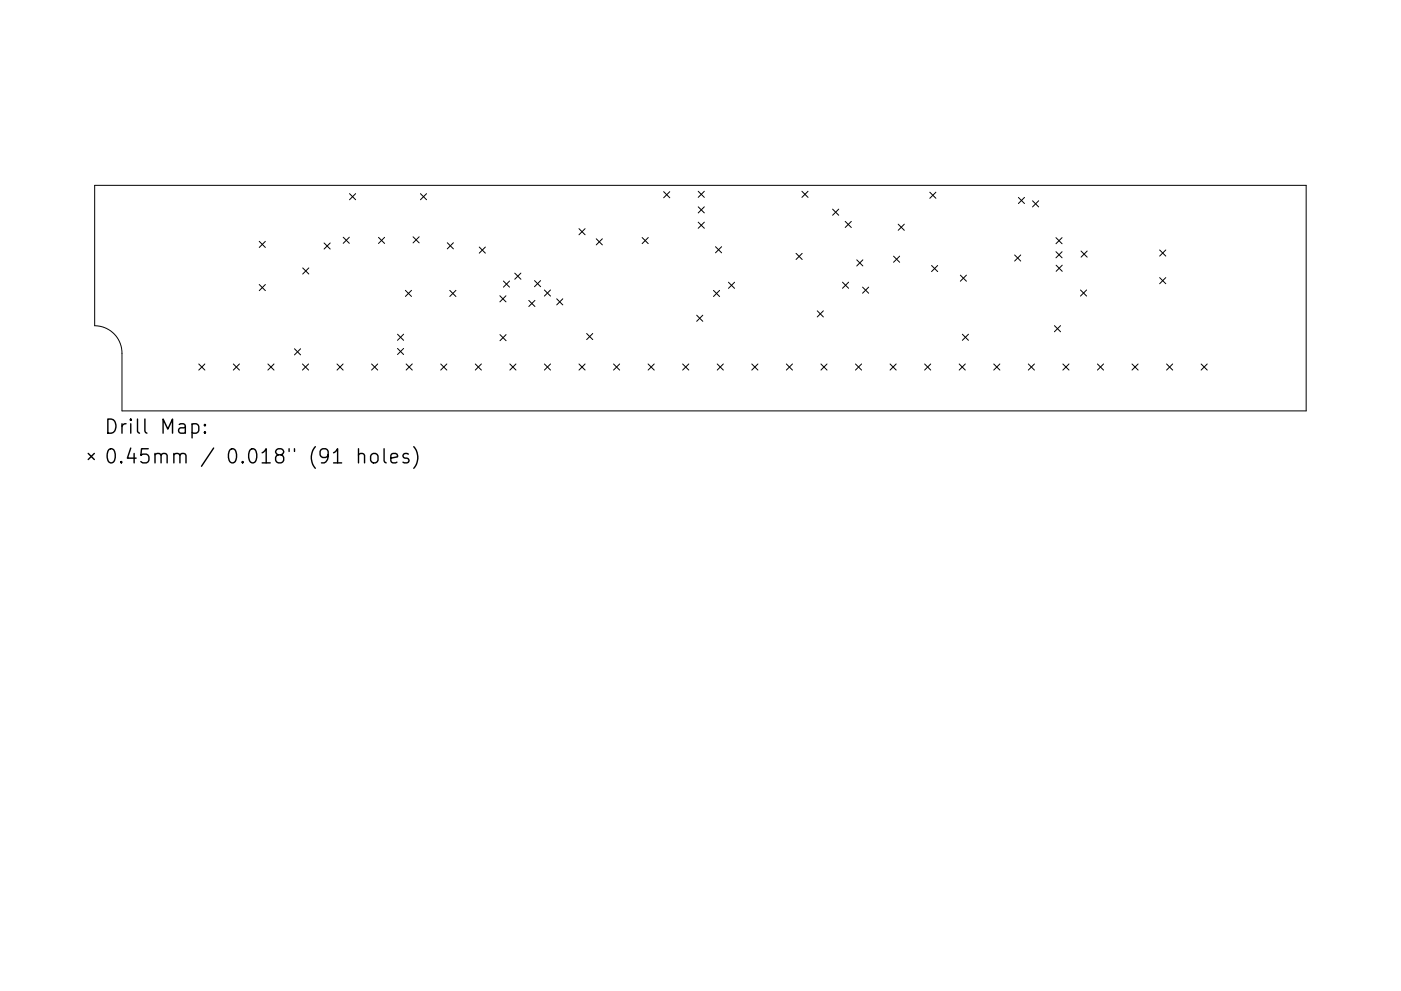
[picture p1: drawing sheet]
<svg xmlns="http://www.w3.org/2000/svg" width="297mm" height="210mm" viewBox="0 0 297 210" stroke-linecap="round" stroke-linejoin="round" font-family="sans-serif">
<defs><g id="words">
<g font-size="4.2">
<text x="22" y="92">Drill Map:</text>
<text x="22" y="98.3">0.45mm / 0.018&quot; (91 holes)</text>
</g>
</g></defs>
<g fill="none" stroke="#000" stroke-width=".21">
<path d="M20.1 39.3h256.8v47.9h-251v-12.3a5.8 5.8 0 0 0-5.8-5.8zM55 51.2l1.3 1.3M56.3 51.2l-1.3 1.3M64.2 56.8l1.3 1.3M65.5 56.8l-1.3 1.3M68.7 51.5l1.3 1.3M70 51.5l-1.3 1.3M72.8 50.3l1.3 1.3M74.1 50.3l-1.3 1.3M74.1 41.1l1.3 1.3M75.4 41.1l-1.3 1.3M80.2 50.4l1.3 1.3"/>
<path d="M81.5 50.4l-1.3 1.3M87.6 50.2l1.3 1.3M88.9 50.2l-1.3 1.3M89.1 41.1l1.3 1.3M90.4 41.1l-1.3 1.3M94.8 51.5l1.3 1.3M96.1 51.5l-1.3 1.3M101.6 52.4l1.3 1.3M102.9 52.4l-1.3 1.3M106.7 59.6l1.3 1.3M108 59.6l-1.3 1.3M109.1 57.9l1.3 1.3"/>
<path d="M110.4 57.9l-1.3 1.3M113.3 59.5l1.3 1.3M114.6 59.5l-1.3 1.3M122.8 48.5l1.3 1.3M124.1 48.5l-1.3 1.3M126.4 50.7l1.3 1.3M127.7 50.7l-1.3 1.3M136.1 50.4l1.3 1.3M137.4 50.4l-1.3 1.3M140.7 40.7l1.3 1.3M142 40.7l-1.3 1.3M148 40.6l1.3 1.3"/>
<path d="M148 43.9l1.3 1.3M148 47.1l1.3 1.3M149.3 47.1l-1.3 1.3M149.3 40.6l-1.3 1.3M149.3 43.9l-1.3 1.3M151.7 52.3l1.3 1.3M153 52.3l-1.3 1.3M154.5 59.9l1.2 1.3M155.7 59.9l-1.2 1.3M168.8 53.8l1.3 1.3M170 40.6l1.3 1.3M170.1 53.8l-1.3 1.3"/>
<path d="M171.3 40.6l-1.3 1.3M176.5 44.4l1.3 1.3M177.8 44.4l-1.3 1.3M178.6 59.9l1.3 1.3M179.2 47l1.3 1.3M179.9 59.9l-1.3 1.3M180.5 47l-1.3 1.3M181.6 55.1l1.3 1.3M182.9 55.1l-1.3 1.3M189.4 54.3l1.3 1.3M190.4 47.6l1.3 1.3M190.7 54.3l-1.3 1.3"/>
<path d="M191.7 47.6l-1.3 1.3M197.1 40.8l1.3 1.3M197.5 56.3l1.3 1.3M198.4 40.8l-1.3 1.3M198.8 56.3l-1.3 1.3M203.6 58.4l1.3 1.3M204.9 58.4l-1.3 1.3M215.1 54.1l1.3 1.3M215.9 41.9l1.3 1.3M216.4 54.1l-1.3 1.3M217.2 41.9l-1.3 1.3M218.9 42.6l1.3 1.3"/>
<path d="M220.2 42.6l-1.3 1.3M223.9 50.4l1.3 1.3M223.9 53.4l1.3 1.3M223.9 56.3l1.3 1.3M225.2 50.4l-1.3 1.3M225.2 53.4l-1.3 1.3M225.2 56.3l-1.3 1.3M229.2 53.3l1.3 1.3M230.5 53.3l-1.3 1.3M245.9 53l1.3 1.3M245.9 58.9l1.3 1.3M247.2 53l-1.3 1.3"/>
<path d="M247.2 58.9l-1.3 1.3M42.1 77.2l1.3 1.3M43.4 77.2l-1.3 1.3M49.5 77.2l1.3 1.3M50.8 77.2l-1.3 1.3M55 60.4l1.3 1.3M56.3 60.4l-1.3 1.3M56.8 77.2l1.3 1.3M58.1 77.2l-1.3 1.3M62.4 74l1.3 1.3M63.7 74l-1.3 1.3M64.1 77.2l1.3 1.3"/>
<path d="M65.4 77.2l-1.3 1.3M71.5 77.2l1.3 1.3M72.8 77.2l-1.3 1.3M78.8 77.2l1.3 1.3M80.1 77.2l-1.3 1.3M84.3 70.9l1.3 1.3M84.3 73.9l1.3 1.3M85.6 70.9l-1.3 1.3M85.6 73.9l-1.3 1.3M86 61.6l1.2 1.3M86.1 77.2l1.3 1.3M87.2 61.6l-1.2 1.3"/>
<path d="M87.4 77.2l-1.3 1.3M93.4 77.2l1.3 1.3M94.7 77.2l-1.3 1.3M95.4 61.6l1.3 1.3M96.7 61.6l-1.3 1.3M100.8 77.2l1.3 1.3M102.1 77.2l-1.3 1.3M106 62.7l1.3 1.3M106 71l1.3 1.3M107.3 62.7l-1.3 1.3M107.3 71l-1.3 1.3M108.1 77.2l1.3 1.3"/>
<path d="M109.4 77.2l-1.3 1.3M112.1 63.7l1.3 1.3M113.4 63.7l-1.3 1.3M115.4 61.5l1.3 1.3M115.4 77.2l1.3 1.3M116.7 61.5l-1.3 1.3M116.7 77.2l-1.3 1.3M118 63.4l1.3 1.3M119.3 63.4l-1.3 1.3M122.8 77.2l1.3 1.3M124.1 77.2l-1.3 1.3M124.4 70.8l1.3 1.3"/>
<path d="M125.7 70.8l-1.3 1.3M130.1 77.2l1.3 1.3M131.4 77.2l-1.3 1.3M137.4 77.2l1.3 1.3M138.7 77.2l-1.3 1.3M144.7 77.2l1.3 1.3M146 77.2l-1.3 1.3M147.7 66.9l1.3 1.3M149 66.9l-1.3 1.3M151.3 61.6l1.3 1.3M152.1 77.2l1.3 1.3M152.6 61.6l-1.3 1.3"/>
<path d="M153.4 77.2l-1.3 1.3M159.4 77.2l1.3 1.3M160.7 77.2l-1.3 1.3M166.7 77.2l1.3 1.3M168 77.2l-1.3 1.3M173.3 65.9l1.3 1.3M174.1 77.2l1.2 1.3M174.6 65.9l-1.3 1.3M175.3 77.2l-1.2 1.3M181.4 77.2l1.3 1.3M182.7 77.2l-1.3 1.3M182.9 60.9l1.3 1.3"/>
<path d="M184.2 60.9l-1.3 1.3M188.7 77.2l1.3 1.3M190 77.2l-1.3 1.3M196 77.2l1.3 1.3M197.3 77.2l-1.3 1.3M203.4 77.2l1.3 1.3M204 70.9l1.3 1.3M204.7 77.2l-1.3 1.3M205.3 70.9l-1.3 1.3M210.7 77.2l1.3 1.3M212 77.2l-1.3 1.3M218 77.2l1.3 1.3"/>
<path d="M219.3 77.2l-1.3 1.3M223.6 69.1l1.3 1.3M224.9 69.1l-1.3 1.3M225.3 77.2l1.3 1.3M226.6 77.2l-1.3 1.3M229.1 61.5l1.3 1.3M230.4 61.5l-1.3 1.3M232.7 77.2l1.3 1.3M234 77.2l-1.3 1.3M240 77.2l1.3 1.3M241.3 77.2l-1.3 1.3M247.3 77.2l1.3 1.3"/>
<path d="M248.6 77.2l-1.3 1.3M254.7 77.2l1.3 1.3M256 77.2l-1.3 1.3"/>
</g>
<path d="M18.7 96.2l1.3 1.3M20 96.2l-1.3 1.3M40.7 90l.9-.1 .6 .6v.8l-.3 .5-.3 .1-.9-.1M43.4 91.6l.2 .2-.2 .1-.1-.1 .1-.2v.3M43.4 90l.2 .2-.2 .1-.1-.1 .1-.2v.3M76 96.5a.74 .74 0 0 1 1.3 .1v1.6M76 95.2v3M78.7 96.5a.81 .81 0 0 1 .8-.3 .81 .81 0 0 1 .6 .6v.8a.81 .81 0 0 1-.7 .6 .81 .81 0 0 1-.8-.6v-.8zM81.4 95.2v2.6l.5 .4M82.9 97.2l1.4-.3-.2-.6-.8-.1-.4 .4v1.2l.1 .3 .3 .1 .8-.1M86.6 96.3l-.7-.1-.5 .4 .2 .5 1 .2 .1 .3-.1 .5-.3 .1-.9-.1M87.7 94.8a3.4 3.4 0 0 1 0 4.5" fill="none" stroke="#000" stroke-width=".3"/>
<use href="#words"/>
</svg>
